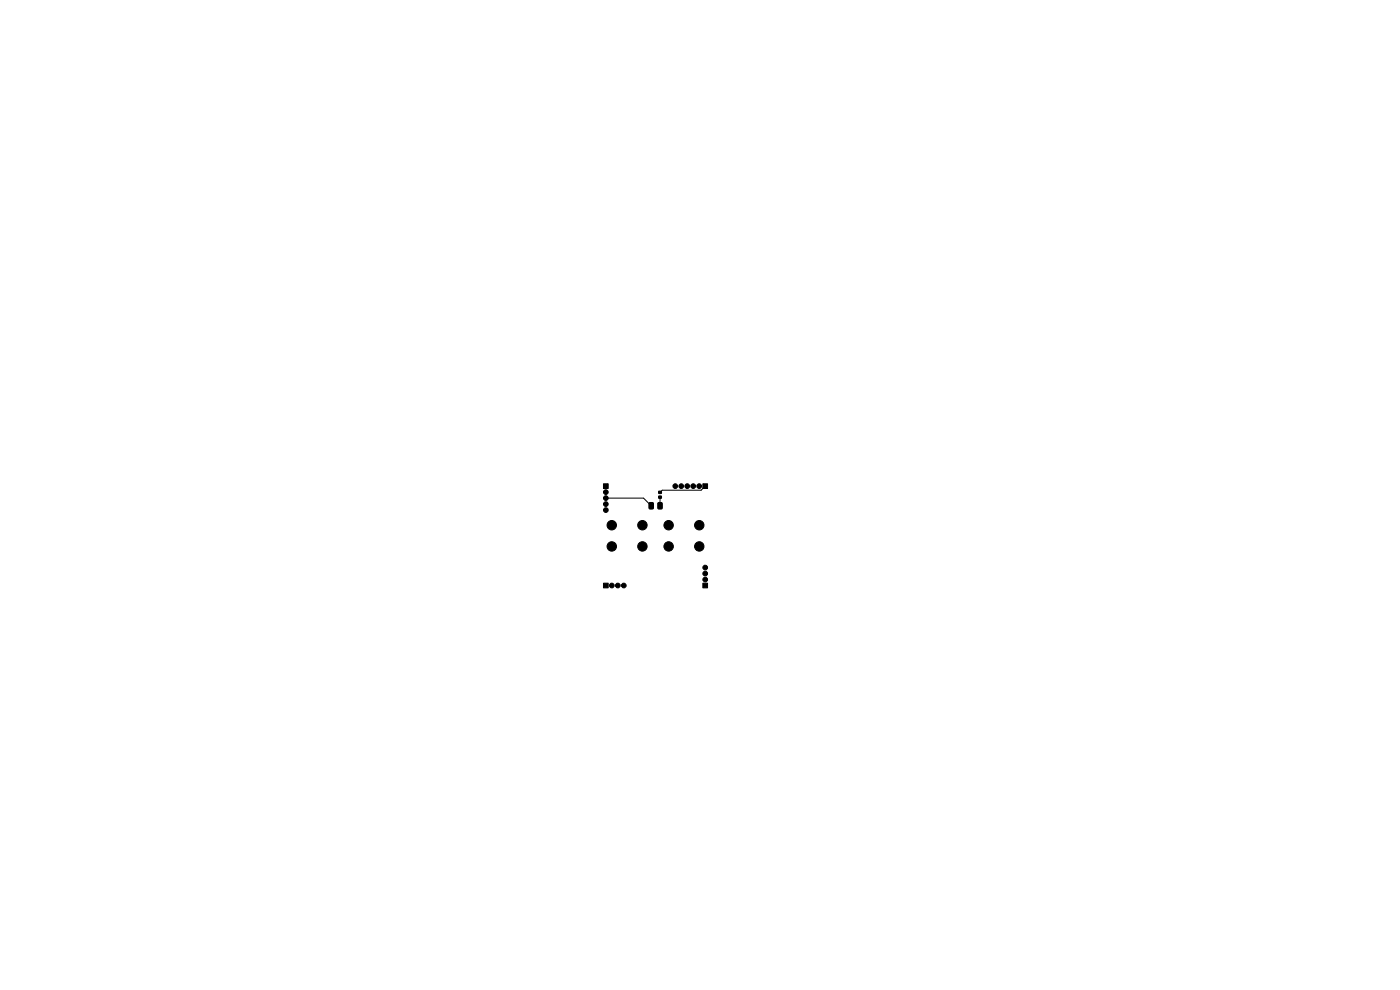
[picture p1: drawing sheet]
<svg xmlns="http://www.w3.org/2000/svg" width="297mm" height="210mm" viewBox="0 0 297 210" stroke-linecap="round" stroke-linejoin="round" font-family="sans-serif">
<g fill="#000" stroke="#000" stroke-width=".21">
<path d="M128 102.6h1v1h-1zM137.7 106.7l.7-.1 .2 .1v1l-.1 .3h-.6l-.2-.2zM139.6 106.7l.7-.1 .2 .1v1l-.1 .3h-.6l-.2-.2zM139.7 104.2h.6v.5h-.6zM139.7 105.2h.6v.5h-.6zM149.1 102.6h1v1h-1zM128 123.7h1v1h-1zM149.1 123.7h1v1h-1z"/>
<circle cx="128.5" cy="108.2" r=".5"/>
<circle cx="128.5" cy="104.4" r=".5"/>
<circle cx="128.5" cy="105.7" r=".5"/>
<circle cx="128.5" cy="106.9" r=".5"/>
<circle cx="129.8" cy="111.4" r="1"/>
<circle cx="129.8" cy="115.9" r="1"/>
<circle cx="136.3" cy="111.4" r="1"/>
<circle cx="136.3" cy="115.9" r="1"/>
<circle cx="141.8" cy="111.4" r="1"/>
<circle cx="141.8" cy="115.9" r="1"/>
<circle cx="143.3" cy="103.1" r=".5"/>
<circle cx="144.5" cy="103.1" r=".5"/>
<circle cx="145.8" cy="103.1" r=".5"/>
<circle cx="147.1" cy="103.1" r=".5"/>
<circle cx="148.3" cy="103.1" r=".5"/>
<circle cx="148.3" cy="111.4" r="1"/>
<circle cx="148.3" cy="115.9" r="1"/>
<circle cx="129.8" cy="124.2" r=".5"/>
<circle cx="131.1" cy="124.2" r=".5"/>
<circle cx="132.3" cy="124.2" r=".5"/>
<circle cx="149.6" cy="121.7" r=".5"/>
<circle cx="149.6" cy="120.4" r=".5"/>
<circle cx="149.6" cy="122.9" r=".5"/>
</g>
<path d="M128.5 105.7h8l1.6 1.6M140 105.5v1.8M149.6 103.1l-.9 .9h-8.2l-.5 .4" fill="none" stroke="#000" stroke-width=".21"/>
</svg>
